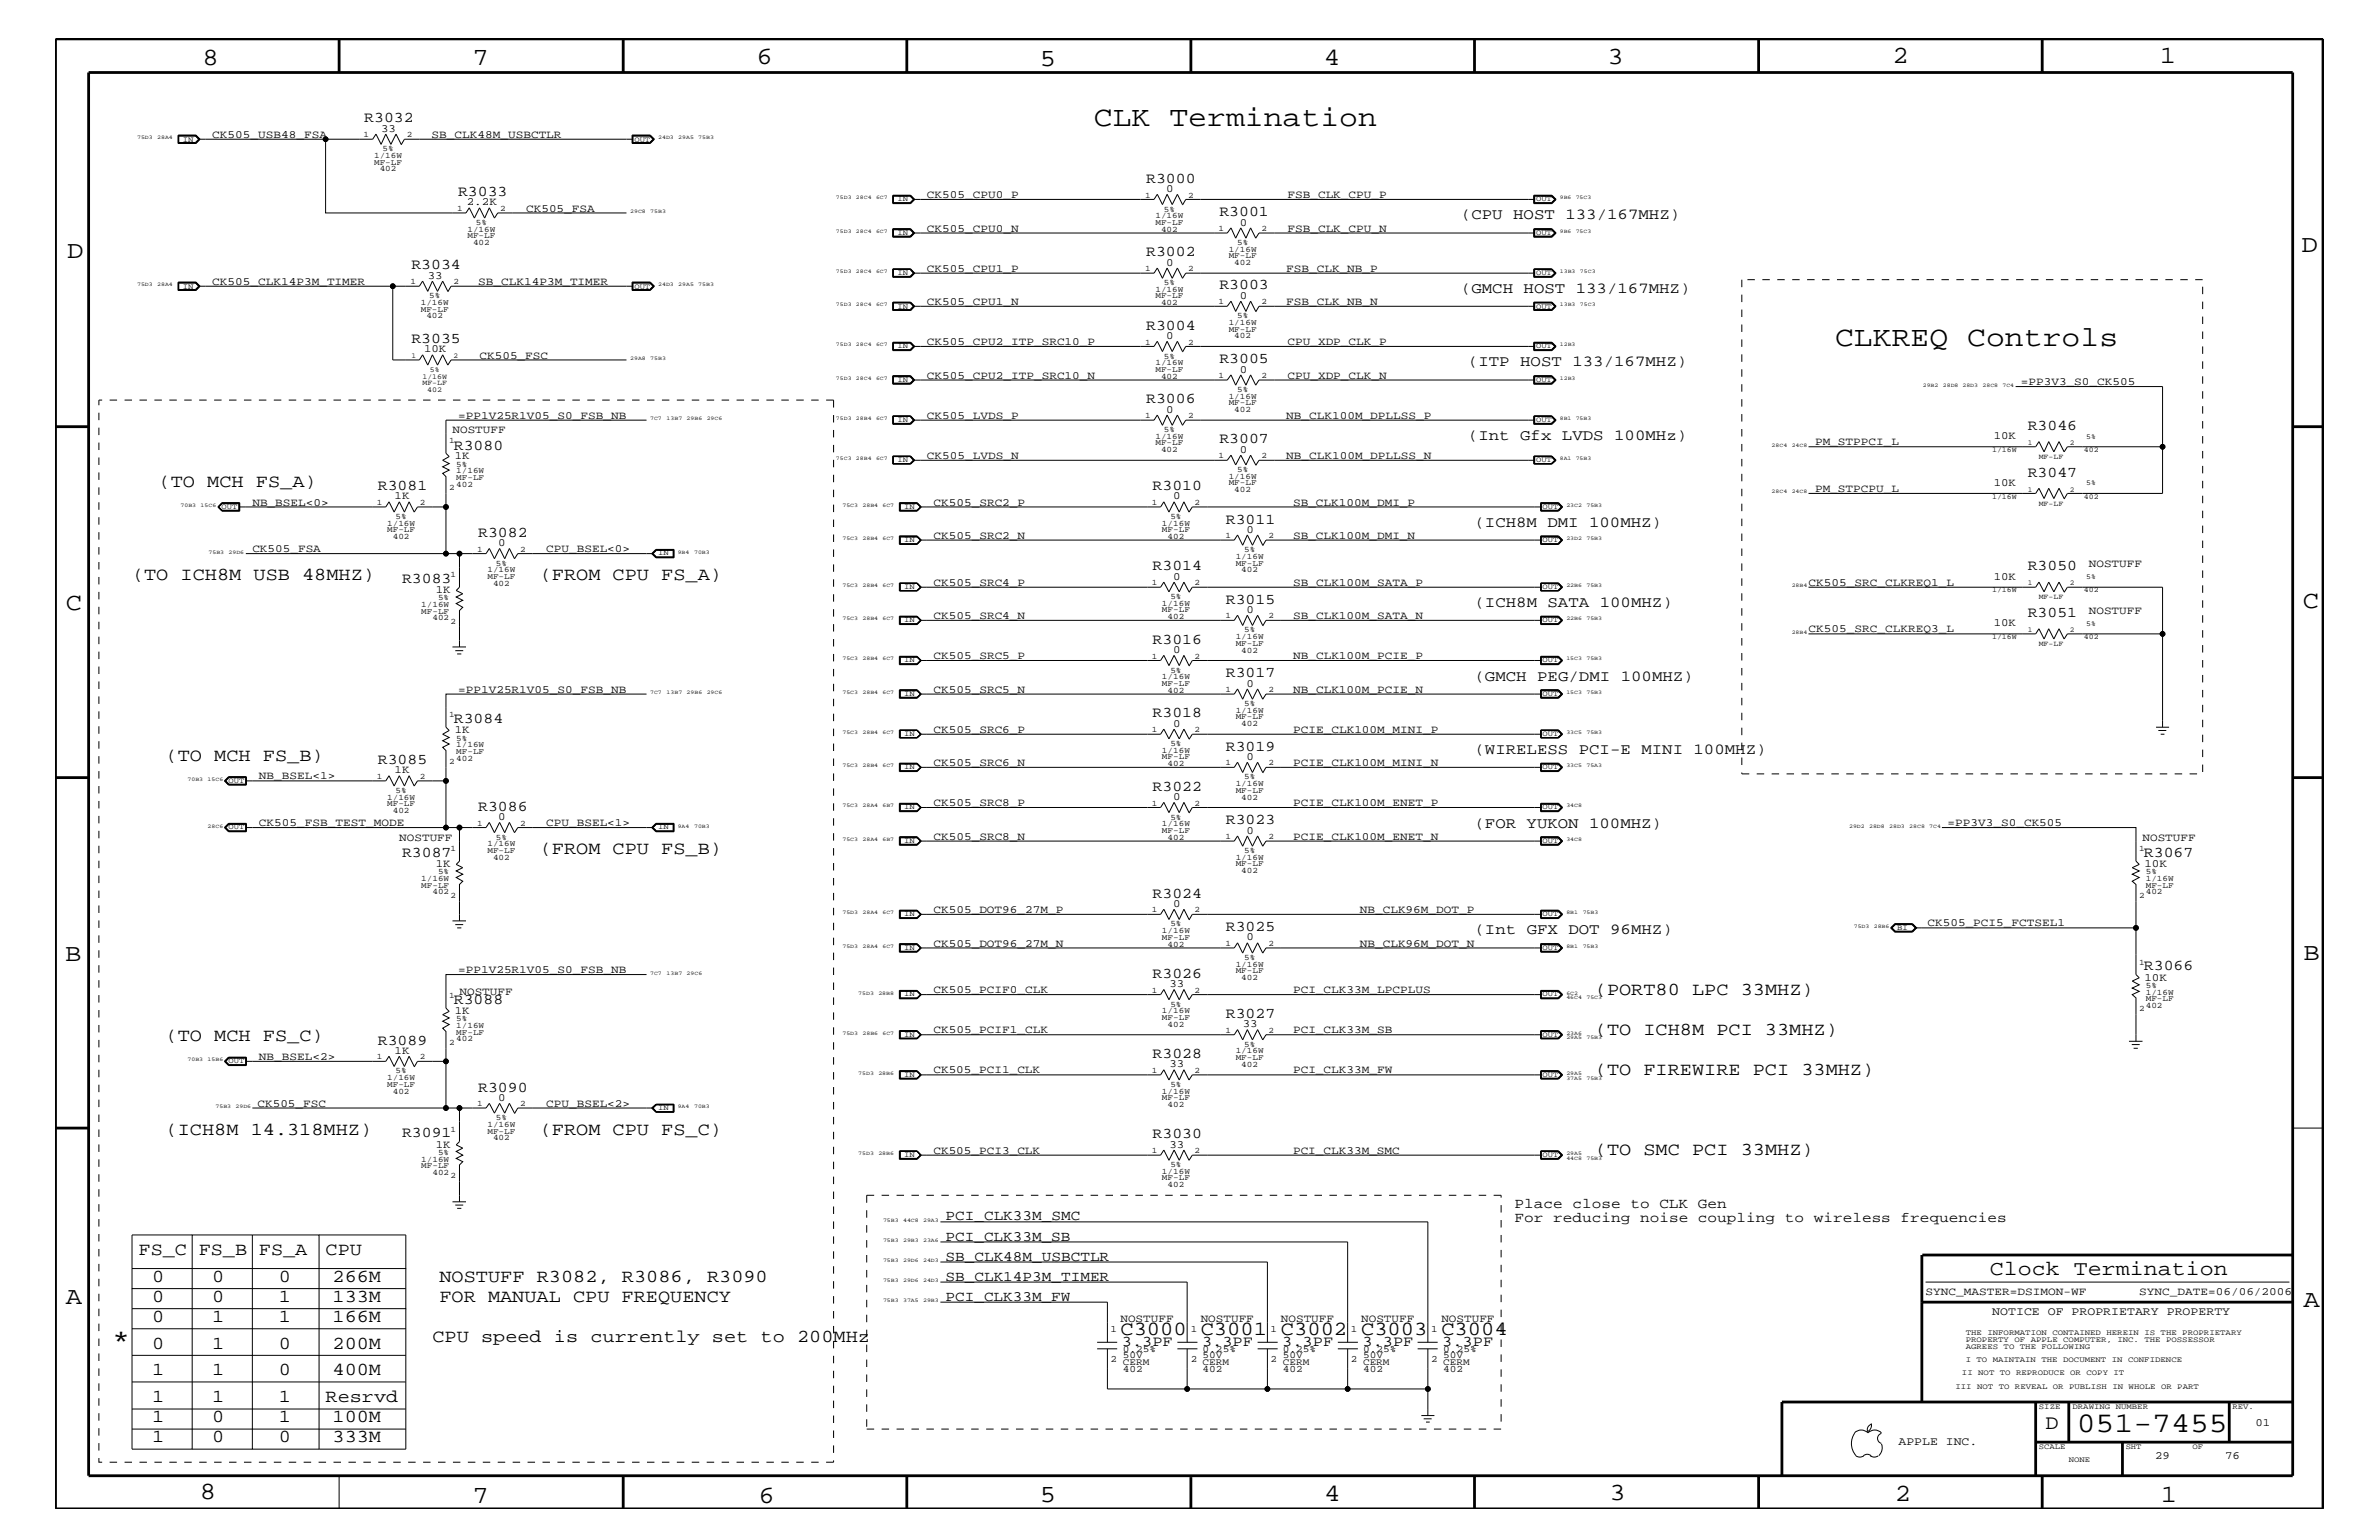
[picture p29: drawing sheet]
<svg xmlns="http://www.w3.org/2000/svg" width="432mm" height="279mm" viewBox="0 0 432 279" stroke-linecap="round" stroke-linejoin="round" font-family="sans-serif">
<defs><g id="words">
<g font-size="5.2">
<text x="198.5" y="22.9">CLK Termination</text>
<text x="333.1" y="62.9">CLKREQ Controls</text>
<text x="20.3" y="244.7">*</text>
<text x="376.9" y="259.9">051-7455</text>
</g>
<g font-size="4.5">
<text x="36.7" y="11.7">8</text>
<text x="85.8" y="11.7">7</text>
<text x="137.3" y="11.5">6</text>
<text x="240.3" y="11.7">4</text>
<text x="291.8" y="11.5">3</text>
<text x="343.5" y="11.5">2</text>
<text x="392" y="11.5">1</text>
<text x="188.7" y="12.1">5</text>
<text x="12.2" y="46.8">D</text>
<text x="417.7" y="45.7">D</text>
<text x="11.9" y="110.6">C</text>
<text x="418" y="110.3">C</text>
<text x="11.9" y="174.3">B</text>
<text x="418.1" y="174.2">B</text>
<text x="11.9" y="236.7">A</text>
<text x="418.1" y="237.1">A</text>
<text x="36.2" y="271.9">8</text>
<text x="85.8" y="272.7">7</text>
<text x="137.7" y="272.7">6</text>
<text x="188.7" y="272.5">5</text>
<text x="240.4" y="272.3">4</text>
<text x="292.1" y="272.2">3</text>
<text x="343.9" y="272.3">2</text>
<text x="392.2" y="272.6">1</text>
</g>
<text font-size="3.8" x="361.2" y="231.3">Clock Termination</text>
<text font-size="3.7" x="371.3" y="259.3">D</text>
<g font-size="3.6">
<text x="203.4" y="242.3">C3000</text>
<text x="217.9" y="242.3">C3001</text>
<text x="232.5" y="242.3">C3002</text>
<text x="247.1" y="242.3">C3003</text>
<text x="261.6" y="242.3">C3004</text>
</g>
<g font-size="3.3">
<text x="28.8" y="88.3">(TO MCH FS_A)</text>
<text x="24" y="105.3">(TO ICH8M USB 48MHZ)</text>
<text x="98" y="105.3">(FROM CPU FS_A)</text>
<text x="30.1" y="138">(TO MCH FS_B)</text>
<text x="98" y="155">(FROM CPU FS_B)</text>
<text x="289.5" y="180.5">(PORT80 LPC 33MHZ)</text>
<text x="30.1" y="188.9">(TO MCH FS_C)</text>
<text x="289.5" y="187.7">(TO ICH8M PCI 33MHZ)</text>
<text x="289.5" y="195">(TO FIREWIRE PCI 33MHZ)</text>
<text x="30.1" y="205.9">(ICH8M 14.318MHZ)</text>
<text x="98" y="205.9">(FROM CPU FS_C)</text>
<text x="289.5" y="209.6">(TO SMC PCI 33MHZ)</text>
<text x="25.1" y="227.7">FS_C</text>
<text x="36.1" y="227.7">FS_B</text>
<text x="47" y="227.7">FS_A</text>
<text x="59.1" y="227.7">CPU</text>
<text x="27.6" y="232.6">0</text>
<text x="38.5" y="232.6">0</text>
<text x="50.6" y="232.6">0</text>
<text x="60.4" y="232.6">266M</text>
<text x="79.8" y="232.6">NOSTUFF R3082, R3086, R3090</text>
<text x="27.6" y="236.2">0</text>
<text x="27.6" y="239.9">0</text>
<text x="38.5" y="236.2">0</text>
<text x="38.5" y="239.9">1</text>
<text x="50.6" y="239.9">1</text>
<text x="50.6" y="236.2">1</text>
<text x="60.4" y="236.2">133M</text>
<text x="60.4" y="239.9">166M</text>
<text x="79.8" y="236.2">FOR MANUAL CPU FREQUENCY</text>
<text x="27.6" y="244.7">0</text>
<text x="38.5" y="244.7">1</text>
<text x="50.6" y="244.7">0</text>
<text x="60.4" y="244.7">200M</text>
<text x="78.5" y="243.5">CPU speed is currently set to 200MHz</text>
<text x="27.6" y="249.5">1</text>
<text x="38.5" y="249.5">1</text>
<text x="50.6" y="249.5">0</text>
<text x="60.4" y="249.5">400M</text>
<text x="27.6" y="254.4">1</text>
<text x="38.5" y="254.4">1</text>
<text x="50.6" y="254.4">1</text>
<text x="59.1" y="254.4">Resrvd</text>
<text x="27.6" y="258">1</text>
<text x="27.6" y="261.6">1</text>
<text x="38.5" y="258">0</text>
<text x="38.5" y="261.6">0</text>
<text x="50.6" y="261.6">0</text>
<text x="50.6" y="258">1</text>
<text x="60.4" y="258">100M</text>
<text x="60.4" y="261.6">333M</text>
</g>
<g font-size="2.8">
<text x="265.2" y="39.8">(CPU HOST 133/167MHZ)</text>
<text x="265.2" y="53.2">(GMCH HOST 133/167MHZ)</text>
<text x="266.4" y="66.5">(ITP HOST 133/167MHZ)</text>
<text x="266.4" y="79.9">(Int Gfx LVDS 100MHz)</text>
<text x="267.6" y="95.6">(ICH8M DMI 100MHZ)</text>
<text x="267.6" y="110.2">(ICH8M SATA 100MHZ)</text>
<text x="267.6" y="123.5">(GMCH PEG/DMI 100MHZ)</text>
<text x="267.6" y="136.8">(WIRELESS PCI-E MINI 100MHZ)</text>
<text x="267.6" y="150.1">(FOR YUKON 100MHZ)</text>
<text x="267.6" y="169.5">(Int GFX DOT 96MHZ)</text>
</g>
<g font-size="2.7">
<text x="66.1" y="22.2">R3032</text>
<text x="83.1" y="35.6">R3033</text>
<text x="208" y="33.1">R3000</text>
<text x="221.3" y="39.2">R3001</text>
<text x="208" y="46.5">R3002</text>
<text x="74.7" y="48.9">R3034</text>
<text x="221.3" y="52.5">R3003</text>
<text x="208" y="59.8">R3004</text>
<text x="74.7" y="62.3">R3035</text>
<text x="221.3" y="65.9">R3005</text>
<text x="208" y="73.2">R3006</text>
<text x="82.4" y="81.6">R3080</text>
<text x="221.3" y="80.5">R3007</text>
<text x="368" y="78">R3046</text>
<text x="68.6" y="88.9">R3081</text>
<text x="209.2" y="88.9">R3010</text>
<text x="368" y="86.5">R3047</text>
<text x="222.5" y="95">R3011</text>
<text x="86.8" y="97.4">R3082</text>
<text x="73" y="105.8">R3083</text>
<text x="209.2" y="103.5">R3014</text>
<text x="368" y="103.5">R3050</text>
<text x="222.5" y="109.5">R3015</text>
<text x="368" y="112">R3051</text>
<text x="209.2" y="116.8">R3016</text>
<text x="222.5" y="122.9">R3017</text>
<text x="82.4" y="131.3">R3084</text>
<text x="209.2" y="130.2">R3018</text>
<text x="222.5" y="136.2">R3019</text>
<text x="68.6" y="138.6">R3085</text>
<text x="209.2" y="143.5">R3022</text>
<text x="86.8" y="147.1">R3086</text>
<text x="222.5" y="149.5">R3023</text>
<text x="73" y="155.5">R3087</text>
<text x="389.1" y="155.5">R3067</text>
<text x="209.2" y="162.8">R3024</text>
<text x="222.5" y="168.9">R3025</text>
<text x="209.2" y="177.4">R3026</text>
<text x="389.1" y="176.1">R3066</text>
<text x="82.4" y="182.1">R3088</text>
<text x="222.5" y="184.7">R3027</text>
<text x="68.6" y="189.5">R3089</text>
<text x="209.2" y="192">R3028</text>
<text x="86.8" y="198.1">R3090</text>
<text x="73" y="206.4">R3091</text>
<text x="209.2" y="206.5">R3030</text>
<text x="203.6" y="244.1">3.3PF</text>
<text x="218.2" y="244.1">3.3PF</text>
<text x="232.7" y="244.1">3.3PF</text>
<text x="247.3" y="244.1">3.3PF</text>
<text x="261.8" y="244.1">3.3PF</text>
</g>
<g font-size="2.6">
<text x="171.6" y="221.4">PCI_CLK33M_SMC</text>
<text x="274.9" y="219.2">Place close to CLK Gen</text>
<text x="274.9" y="221.7">For reducing noise coupling to wireless frequencies</text>
<text x="171.6" y="225.1">PCI_CLK33M_SB</text>
<text x="171.6" y="232.4">SB_CLK14P3M_TIMER</text>
<text x="171.6" y="228.7">SB_CLK48M_USBCTLR</text>
<text x="171.6" y="236">PCI_CLK33M_FW</text>
</g>
<g font-size="2.1">
<text x="361.6" y="238.6">NOTICE OF PROPRIETARY PROPERTY</text>
<text x="344.6" y="262.2">APPLE INC.</text>
</g>
<g font-size="2">
<text x="69.2" y="24">33</text>
<text x="38.5" y="25">CK505_USB48_FSA</text>
<text x="78.3" y="25">SB_CLK48M_USBCTLR</text>
<text x="168.2" y="35.9">CK505_CPU0_P</text>
<text x="211.7" y="34.8">0</text>
<text x="233.7" y="35.9">FSB_CLK_CPU_P</text>
<text x="84.7" y="37.3">2.2K</text>
<text x="95.5" y="38.4">CK505_FSA</text>
<text x="225" y="40.9">0</text>
<text x="168.2" y="42">CK505_CPU0_N</text>
<text x="233.7" y="42">FSB_CLK_CPU_N</text>
<text x="38.5" y="51.7">CK505_CLK14P3M_TIMER</text>
<text x="77.6" y="50.7">33</text>
<text x="86.8" y="51.7">SB_CLK14P3M_TIMER</text>
<text x="168.2" y="49.3">CK505_CPU1_P</text>
<text x="211.7" y="48.2">0</text>
<text x="233.4" y="49.3">FSB_CLK_NB_P</text>
<text x="168.2" y="55.3">CK505_CPU1_N</text>
<text x="225" y="54.2">0</text>
<text x="233.4" y="55.3">FSB_CLK_NB_N</text>
<text x="77" y="64">10K</text>
<text x="87" y="65.1">CK505_FSC</text>
<text x="168.2" y="62.6">CK505_CPU2_ITP_SRC10_P</text>
<text x="211.7" y="61.5">0</text>
<text x="233.7" y="62.6">CPU_XDP_CLK_P</text>
<text x="168.2" y="68.7">CK505_CPU2_ITP_SRC10_N</text>
<text x="225" y="67.6">0</text>
<text x="233.7" y="68.7">CPU_XDP_CLK_N</text>
<text x="366.8" y="69.9">=PP3V3_S0_CK505</text>
<text x="83.1" y="76">=PP1V25R1V05_S0_FSB_NB</text>
<text x="168.2" y="76">CK505_LVDS_P</text>
<text x="211.7" y="74.9">0</text>
<text x="233.4" y="76">NB_CLK100M_DPLLSS_P</text>
<text x="82.1" y="78.6">NOSTUFF</text>
<text x="82.5" y="83.3">1K</text>
<text x="168.2" y="83.3">CK505_LVDS_N</text>
<text x="225" y="82.2">0</text>
<text x="233.4" y="83.3">NB_CLK100M_DPLLSS_N</text>
<text x="329.4" y="80.8">PM_STPPCI_L</text>
<text x="361.9" y="79.7">10K</text>
<text x="329.4" y="89.3">PM_STPCPU_L</text>
<text x="361.9" y="88.2">10K</text>
<text x="45.8" y="91.7">NB_BSEL&lt;0&gt;</text>
<text x="71.6" y="90.6">1K</text>
<text x="169.4" y="91.7">CK505_SRC2_P</text>
<text x="212.9" y="90.6">0</text>
<text x="234.7" y="91.7">SB_CLK100M_DMI_P</text>
<text x="45.8" y="100.2">CK505_FSA</text>
<text x="90.4" y="99.1">0</text>
<text x="99.1" y="100.2">CPU_BSEL&lt;0&gt;</text>
<text x="169.4" y="97.7">CK505_SRC2_N</text>
<text x="226.2" y="96.7">0</text>
<text x="234.7" y="97.7">SB_CLK100M_DMI_N</text>
<text x="79.1" y="107.6">1K</text>
<text x="169.4" y="106.3">CK505_SRC4_P</text>
<text x="212.9" y="105.2">0</text>
<text x="234.7" y="106.3">SB_CLK100M_SATA_P</text>
<text x="328.3" y="106.3">CK505_SRC_CLKREQ1_L</text>
<text x="361.9" y="105.2">10K</text>
<text x="379.1" y="102.9">NOSTUFF</text>
<text x="169.4" y="112.3">CK505_SRC4_N</text>
<text x="226.2" y="111.2">0</text>
<text x="234.7" y="112.3">SB_CLK100M_SATA_N</text>
<text x="361.9" y="113.7">10K</text>
<text x="379.1" y="111.4">NOSTUFF</text>
<text x="169.4" y="119.6">CK505_SRC5_P</text>
<text x="212.9" y="118.5">0</text>
<text x="234.7" y="119.6">NB_CLK100M_PCIE_P</text>
<text x="328.3" y="114.8">CK505_SRC_CLKREQ3_L</text>
<text x="83.1" y="125.7">=PP1V25R1V05_S0_FSB_NB</text>
<text x="169.4" y="125.7">CK505_SRC5_N</text>
<text x="226.2" y="124.6">0</text>
<text x="234.7" y="125.7">NB_CLK100M_PCIE_N</text>
<text x="212.9" y="131.9">0</text>
<text x="82.5" y="133">1K</text>
<text x="169.4" y="133">CK505_SRC6_P</text>
<text x="226.2" y="137.9">0</text>
<text x="234.7" y="133">PCIE_CLK100M_MINI_P</text>
<text x="47" y="141.4">NB_BSEL&lt;1&gt;</text>
<text x="71.6" y="140.3">1K</text>
<text x="169.4" y="139">CK505_SRC6_N</text>
<text x="234.7" y="139">PCIE_CLK100M_MINI_N</text>
<text x="47" y="149.9">CK505_FSB_TEST_MODE</text>
<text x="90.4" y="148.8">0</text>
<text x="99.1" y="149.9">CPU_BSEL&lt;1&gt;</text>
<text x="169.4" y="146.2">CK505_SRC8_P</text>
<text x="212.9" y="145.1">0</text>
<text x="234.7" y="146.2">PCIE_CLK100M_ENET_P</text>
<text x="353.5" y="149.9">=PP3V3_S0_CK505</text>
<text x="72.5" y="152.6">NOSTUFF</text>
<text x="169.4" y="152.3">CK505_SRC8_N</text>
<text x="226.2" y="151.2">0</text>
<text x="234.7" y="152.3">PCIE_CLK100M_ENET_N</text>
<text x="388.9" y="152.6">NOSTUFF</text>
<text x="79.1" y="157.3">1K</text>
<text x="389.2" y="157.3">10K</text>
<text x="169.4" y="165.6">CK505_DOT96_27M_P</text>
<text x="212.9" y="164.5">0</text>
<text x="246.8" y="165.6">NB_CLK96M_DOT_P</text>
<text x="169.4" y="171.7">CK505_DOT96_27M_N</text>
<text x="226.2" y="170.6">0</text>
<text x="246.8" y="171.7">NB_CLK96M_DOT_N</text>
<text x="349.8" y="168.1">CK505_PCI5_FCTSEL1</text>
<text x="83.1" y="176.6">=PP1V25R1V05_S0_FSB_NB</text>
<text x="212.3" y="179.1">33</text>
<text x="389.2" y="177.9">10K</text>
<text x="82.5" y="184">1K</text>
<text x="83.4" y="180.5">NOSTUFF</text>
<text x="169.4" y="180.2">CK505_PCIF0_CLK</text>
<text x="234.7" y="180.2">PCI_CLK33M_LPCPLUS</text>
<text x="71.6" y="191.2">1K</text>
<text x="169.4" y="187.5">CK505_PCIF1_CLK</text>
<text x="225.6" y="186.4">33</text>
<text x="234.7" y="187.5">PCI_CLK33M_SB</text>
<text x="47" y="192.3">NB_BSEL&lt;2&gt;</text>
<text x="169.4" y="194.8">CK505_PCI1_CLK</text>
<text x="212.3" y="193.7">33</text>
<text x="234.7" y="194.8">PCI_CLK33M_FW</text>
<text x="46.7" y="200.9">CK505_FSC</text>
<text x="90.4" y="199.8">0</text>
<text x="99.1" y="200.9">CPU_BSEL&lt;2&gt;</text>
<text x="79.1" y="208.2">1K</text>
<text x="169.4" y="209.3">CK505_PCI3_CLK</text>
<text x="212.3" y="208.2">33</text>
<text x="234.7" y="209.3">PCI_CLK33M_SMC</text>
<text x="203.4" y="239.9">NOSTUFF</text>
<text x="217.9" y="239.9">NOSTUFF</text>
<text x="232.5" y="239.9">NOSTUFF</text>
<text x="247.1" y="239.9">NOSTUFF</text>
<text x="261.6" y="239.9">NOSTUFF</text>
<text x="349.5" y="235">SYNC_MASTER=DSIMON-WF</text>
<text x="388.3" y="235">SYNC_DATE=06/06/2006</text>
<text x="409.4" y="258.7">01</text>
<text x="391.2" y="264.7">29</text>
<text x="403.9" y="264.7">76</text>
</g>
<g font-size="1.8">
<text x="201.6" y="241.7">1</text>
<text x="203.8" y="245.3">0.25%</text>
<text x="216.2" y="241.7">1</text>
<text x="218.3" y="245.3">0.25%</text>
<text x="230.6" y="241.7">1</text>
<text x="232.8" y="245.3">0.25%</text>
<text x="245.2" y="241.7">1</text>
<text x="247.4" y="245.3">0.25%</text>
<text x="259.8" y="241.7">1</text>
<text x="262" y="245.3">0.25%</text>
<text x="201.6" y="247.1">2</text>
<text x="203.8" y="247.6">CERM</text>
<text x="203.8" y="246.4">50V</text>
<text x="203.8" y="248.9">402</text>
<text x="216.2" y="247.1">2</text>
<text x="218.3" y="248.9">402</text>
<text x="218.3" y="246.4">50V</text>
<text x="218.3" y="247.6">CERM</text>
<text x="230.6" y="247.1">2</text>
<text x="232.8" y="248.9">402</text>
<text x="232.8" y="246.4">50V</text>
<text x="232.8" y="247.6">CERM</text>
<text x="245.2" y="247.1">2</text>
<text x="247.4" y="248.9">402</text>
<text x="247.4" y="247.6">CERM</text>
<text x="247.4" y="246.4">50V</text>
<text x="259.8" y="247.1">2</text>
<text x="262" y="246.4">50V</text>
<text x="262" y="248.9">402</text>
<text x="262" y="247.6">CERM</text>
</g>
<g font-size="1.5">
<text x="66" y="24.9">1</text>
<text x="67.9" y="28.6">1/16W</text>
<text x="67.9" y="29.9">MF-LF</text>
<text x="69.4" y="27.5">5%</text>
<text x="73.8" y="24.9">2</text>
<text x="68.9" y="31.1">402</text>
<text x="207.9" y="35.8">1</text>
<text x="215.6" y="35.8">2</text>
<text x="83" y="38.2">1</text>
<text x="86.4" y="40.8">5%</text>
<text x="90.8" y="38.2">2</text>
<text x="209.7" y="39.6">1/16W</text>
<text x="209.7" y="40.8">MF-LF</text>
<text x="211.2" y="38.4">5%</text>
<text x="221.1" y="41.9">1</text>
<text x="228.9" y="41.9">2</text>
<text x="84.8" y="42">1/16W</text>
<text x="84.8" y="43.2">MF-LF</text>
<text x="85.9" y="44.4">402</text>
<text x="210.7" y="42">402</text>
<text x="223" y="46.8">MF-LF</text>
<text x="223" y="45.7">1/16W</text>
<text x="224.5" y="44.4">5%</text>
<text x="74.5" y="51.6">1</text>
<text x="82.3" y="51.6">2</text>
<text x="207.9" y="49.1">1</text>
<text x="209.7" y="52.9">1/16W</text>
<text x="211.2" y="51.7">5%</text>
<text x="215.6" y="49.1">2</text>
<text x="224" y="48">402</text>
<text x="76.4" y="56.6">MF-LF</text>
<text x="76.4" y="55.3">1/16W</text>
<text x="77.4" y="57.8">402</text>
<text x="77.9" y="54.1">5%</text>
<text x="209.7" y="54.1">MF-LF</text>
<text x="210.7" y="55.3">402</text>
<text x="221.1" y="55.2">1</text>
<text x="223" y="59">1/16W</text>
<text x="224.5" y="57.8">5%</text>
<text x="228.9" y="55.2">2</text>
<text x="207.9" y="62.5">1</text>
<text x="211.2" y="65.1">5%</text>
<text x="215.6" y="62.5">2</text>
<text x="223" y="60.2">MF-LF</text>
<text x="224" y="61.4">402</text>
<text x="209.7" y="66.2">1/16W</text>
<text x="209.7" y="67.5">MF-LF</text>
<text x="210.7" y="68.7">402</text>
<text x="221.1" y="68.5">1</text>
<text x="224.5" y="71.1">5%</text>
<text x="228.9" y="68.5">2</text>
<text x="207.9" y="75.8">1</text>
<text x="215.6" y="75.8">2</text>
<text x="223" y="73.5">MF-LF</text>
<text x="223" y="72.3">1/16W</text>
<text x="224" y="74.7">402</text>
<text x="81.5" y="80.5">1</text>
<text x="209.7" y="80.8">MF-LF</text>
<text x="209.7" y="79.6">1/16W</text>
<text x="210.7" y="82">402</text>
<text x="211.2" y="78.3">5%</text>
<text x="221.1" y="83.1">1</text>
<text x="228.9" y="83.1">2</text>
<text x="81.5" y="88.9">2</text>
<text x="82.8" y="88.3">402</text>
<text x="82.8" y="85.9">1/16W</text>
<text x="82.8" y="87.1">MF-LF</text>
<text x="82.8" y="84.7">5%</text>
<text x="223" y="88.1">MF-LF</text>
<text x="223" y="86.9">1/16W</text>
<text x="224" y="89.3">402</text>
<text x="224.5" y="85.6">5%</text>
<text x="68.4" y="91.6">1</text>
<text x="70.3" y="95.4">1/16W</text>
<text x="71.8" y="94.2">5%</text>
<text x="76.2" y="91.6">2</text>
<text x="209" y="91.6">1</text>
<text x="210.9" y="95.4">1/16W</text>
<text x="212.4" y="94.2">5%</text>
<text x="216.8" y="91.6">2</text>
<text x="70.3" y="96.5">MF-LF</text>
<text x="71.3" y="97.7">402</text>
<text x="86.6" y="100.1">1</text>
<text x="94.4" y="100.1">2</text>
<text x="210.9" y="96.5">MF-LF</text>
<text x="211.9" y="97.7">402</text>
<text x="222.4" y="97.6">1</text>
<text x="224.3" y="101.4">1/16W</text>
<text x="225.8" y="100.2">5%</text>
<text x="230.2" y="97.6">2</text>
<text x="81.8" y="104.7">1</text>
<text x="88.5" y="103.8">1/16W</text>
<text x="88.5" y="105">MF-LF</text>
<text x="89.5" y="106.3">402</text>
<text x="90" y="102.6">5%</text>
<text x="209" y="106.1">1</text>
<text x="216.8" y="106.1">2</text>
<text x="224.3" y="102.6">MF-LF</text>
<text x="225.3" y="103.8">402</text>
<text x="76.5" y="111.4">MF-LF</text>
<text x="76.5" y="110.2">1/16W</text>
<text x="78.5" y="112.6">402</text>
<text x="79.5" y="108.9">5%</text>
<text x="81.8" y="113.1">2</text>
<text x="210.9" y="111.1">MF-LF</text>
<text x="210.9" y="109.9">1/16W</text>
<text x="211.9" y="112.3">402</text>
<text x="212.4" y="108.7">5%</text>
<text x="222.4" y="112.2">1</text>
<text x="230.2" y="112.2">2</text>
<text x="209" y="119.5">1</text>
<text x="216.8" y="119.5">2</text>
<text x="224.3" y="117.2">MF-LF</text>
<text x="224.3" y="115.9">1/16W</text>
<text x="225.3" y="118.4">402</text>
<text x="225.8" y="114.8">5%</text>
<text x="210.9" y="123.2">1/16W</text>
<text x="210.9" y="124.4">MF-LF</text>
<text x="211.9" y="125.7">402</text>
<text x="212.4" y="122">5%</text>
<text x="222.4" y="125.5">1</text>
<text x="230.2" y="125.5">2</text>
<text x="81.5" y="130.2">1</text>
<text x="224.3" y="130.5">MF-LF</text>
<text x="224.3" y="129.3">1/16W</text>
<text x="225.3" y="131.7">402</text>
<text x="225.8" y="128">5%</text>
<text x="82.8" y="135.6">1/16W</text>
<text x="82.8" y="136.8">MF-LF</text>
<text x="82.8" y="134.4">5%</text>
<text x="209" y="132.8">1</text>
<text x="210.9" y="136.6">1/16W</text>
<text x="210.9" y="137.8">MF-LF</text>
<text x="212.4" y="135.3">5%</text>
<text x="216.8" y="132.8">2</text>
<text x="68.4" y="141.3">1</text>
<text x="71.8" y="143.9">5%</text>
<text x="76.2" y="141.3">2</text>
<text x="81.5" y="138.6">2</text>
<text x="82.8" y="138">402</text>
<text x="211.9" y="139">402</text>
<text x="222.4" y="138.9">1</text>
<text x="224.3" y="143.9">MF-LF</text>
<text x="224.3" y="142.6">1/16W</text>
<text x="225.8" y="141.4">5%</text>
<text x="230.2" y="138.9">2</text>
<text x="70.3" y="145.1">1/16W</text>
<text x="70.3" y="146.2">MF-LF</text>
<text x="71.3" y="147.5">402</text>
<text x="86.6" y="149.8">1</text>
<text x="94.4" y="149.8">2</text>
<text x="209" y="146.2">1</text>
<text x="210.9" y="149.9">1/16W</text>
<text x="212.4" y="148.7">5%</text>
<text x="216.8" y="146.2">2</text>
<text x="225.3" y="145.1">402</text>
<text x="81.8" y="154.4">1</text>
<text x="88.5" y="153.5">1/16W</text>
<text x="88.5" y="154.7">MF-LF</text>
<text x="89.5" y="156">402</text>
<text x="90" y="152.3">5%</text>
<text x="210.9" y="151.1">MF-LF</text>
<text x="211.9" y="152.3">402</text>
<text x="222.4" y="152.2">1</text>
<text x="224.3" y="156">1/16W</text>
<text x="225.8" y="154.7">5%</text>
<text x="230.2" y="152.2">2</text>
<text x="388.3" y="154.4">1</text>
<text x="76.5" y="161.1">MF-LF</text>
<text x="76.5" y="159.9">1/16W</text>
<text x="79.5" y="158.6">5%</text>
<text x="224.3" y="157.2">MF-LF</text>
<text x="225.3" y="158.4">402</text>
<text x="389.5" y="158.6">5%</text>
<text x="389.5" y="159.9">1/16W</text>
<text x="389.5" y="161.1">MF-LF</text>
<text x="78.5" y="162.2">402</text>
<text x="81.8" y="162.8">2</text>
<text x="209" y="165.6">1</text>
<text x="216.8" y="165.6">2</text>
<text x="388.3" y="162.8">2</text>
<text x="389.5" y="162.2">402</text>
<text x="210.9" y="170.5">MF-LF</text>
<text x="210.9" y="169.3">1/16W</text>
<text x="211.9" y="171.7">402</text>
<text x="212.4" y="168.1">5%</text>
<text x="222.4" y="171.6">1</text>
<text x="230.2" y="171.6">2</text>
<text x="224.3" y="175.4">1/16W</text>
<text x="224.3" y="176.6">MF-LF</text>
<text x="225.3" y="177.7">402</text>
<text x="225.8" y="174.2">5%</text>
<text x="388.3" y="175">1</text>
<text x="389.5" y="179.3">5%</text>
<text x="81.5" y="181">1</text>
<text x="82.8" y="185.3">5%</text>
<text x="209" y="180.1">1</text>
<text x="210.9" y="185">MF-LF</text>
<text x="210.9" y="183.8">1/16W</text>
<text x="212.4" y="182.7">5%</text>
<text x="216.8" y="180.1">2</text>
<text x="388.3" y="183.5">2</text>
<text x="389.5" y="181.6">MF-LF</text>
<text x="389.5" y="180.5">1/16W</text>
<text x="389.5" y="182.9">402</text>
<text x="81.5" y="189.5">2</text>
<text x="82.8" y="187.7">MF-LF</text>
<text x="82.8" y="186.5">1/16W</text>
<text x="82.8" y="188.9">402</text>
<text x="211.9" y="186.3">402</text>
<text x="222.4" y="187.4">1</text>
<text x="224.3" y="191.1">1/16W</text>
<text x="225.8" y="189.9">5%</text>
<text x="230.2" y="187.4">2</text>
<text x="68.4" y="192.2">1</text>
<text x="70.3" y="195.9">1/16W</text>
<text x="70.3" y="197.2">MF-LF</text>
<text x="71.8" y="194.8">5%</text>
<text x="76.2" y="192.2">2</text>
<text x="209" y="194.7">1</text>
<text x="212.4" y="197.2">5%</text>
<text x="216.8" y="194.7">2</text>
<text x="224.3" y="192.3">MF-LF</text>
<text x="225.3" y="193.6">402</text>
<text x="71.3" y="198.4">402</text>
<text x="86.6" y="200.7">1</text>
<text x="90" y="203.2">5%</text>
<text x="94.4" y="200.7">2</text>
<text x="210.9" y="199.6">MF-LF</text>
<text x="210.9" y="198.4">1/16W</text>
<text x="211.9" y="200.9">402</text>
<text x="79.5" y="209.6">5%</text>
<text x="81.8" y="205.3">1</text>
<text x="88.5" y="205.7">MF-LF</text>
<text x="88.5" y="204.4">1/16W</text>
<text x="89.5" y="206.9">402</text>
<text x="209" y="209.2">1</text>
<text x="216.8" y="209.2">2</text>
<text x="76.5" y="211.9">MF-LF</text>
<text x="76.5" y="210.8">1/16W</text>
<text x="78.5" y="213.2">402</text>
<text x="81.8" y="213.8">2</text>
<text x="210.9" y="213">1/16W</text>
<text x="210.9" y="214.2">MF-LF</text>
<text x="211.9" y="215.3">402</text>
<text x="212.4" y="211.7">5%</text>
</g>
<g font-size="1.4">
<text x="33.2" y="25.7">IN</text>
<text x="115.1" y="25.7">OUT</text>
<text x="162.9" y="36.5">IN</text>
<text x="278.8" y="36.5">OUT</text>
<text x="162.9" y="42.6">IN</text>
<text x="278.8" y="42.6">OUT</text>
<text x="33.2" y="52.4">IN</text>
<text x="115.1" y="52.4">OUT</text>
<text x="162.9" y="49.9">IN</text>
<text x="278.8" y="49.9">OUT</text>
<text x="162.9" y="56">IN</text>
<text x="278.8" y="56">OUT</text>
<text x="74.7" y="64.9">1</text>
<text x="82.3" y="64.9">2</text>
<text x="162.9" y="63.2">IN</text>
<text x="278.8" y="63.2">OUT</text>
<text x="76.7" y="68.7">1/16W</text>
<text x="76.7" y="69.9">MF-LF</text>
<text x="77.6" y="71.1">402</text>
<text x="78" y="67.5">5%</text>
<text x="162.9" y="69.3">IN</text>
<text x="278.8" y="69.3">OUT</text>
<text x="162.9" y="76.6">IN</text>
<text x="278.8" y="76.6">OUT</text>
<text x="162.9" y="83.8">IN</text>
<text x="278.8" y="83.8">OUT</text>
<text x="361.6" y="82">1/16W</text>
<text x="368" y="80.7">1</text>
<text x="370" y="83.3">MF-LF</text>
<text x="375.7" y="80.7">2</text>
<text x="378.2" y="82">402</text>
<text x="378.7" y="79.6">5%</text>
<text x="368" y="89.2">1</text>
<text x="375.7" y="89.2">2</text>
<text x="378.7" y="88.1">5%</text>
<text x="40.2" y="92.3">OUT</text>
<text x="164.1" y="92.3">IN</text>
<text x="280" y="92.3">OUT</text>
<text x="361.6" y="90.5">1/16W</text>
<text x="370" y="91.7">MF-LF</text>
<text x="378.2" y="90.5">402</text>
<text x="119.5" y="100.8">IN</text>
<text x="164.1" y="98.4">IN</text>
<text x="280" y="98.4">OUT</text>
<text x="164.1" y="106.9">IN</text>
<text x="280" y="106.9">OUT</text>
<text x="361.6" y="107.5">1/16W</text>
<text x="368" y="106.1">1</text>
<text x="375.7" y="106.1">2</text>
<text x="378.2" y="107.5">402</text>
<text x="378.7" y="105">5%</text>
<text x="164.1" y="112.9">IN</text>
<text x="280" y="112.9">OUT</text>
<text x="370" y="108.7">MF-LF</text>
<text x="378.7" y="113.6">5%</text>
<text x="361.6" y="115.9">1/16W</text>
<text x="368" y="114.7">1</text>
<text x="370" y="117.2">MF-LF</text>
<text x="375.7" y="114.7">2</text>
<text x="378.2" y="115.9">402</text>
<text x="164.1" y="120.2">IN</text>
<text x="280" y="120.2">OUT</text>
<text x="164.1" y="126.3">IN</text>
<text x="280" y="126.3">OUT</text>
<text x="164.1" y="133.5">IN</text>
<text x="280" y="133.5">OUT</text>
<text x="41.5" y="142">OUT</text>
<text x="164.1" y="139.6">IN</text>
<text x="280" y="139.6">OUT</text>
<text x="164.1" y="146.8">IN</text>
<text x="280" y="146.8">OUT</text>
<text x="41.5" y="150.5">OUT</text>
<text x="119.5" y="150.5">IN</text>
<text x="164.1" y="152.9">IN</text>
<text x="280" y="152.9">OUT</text>
<text x="164.1" y="166.2">IN</text>
<text x="280" y="166.2">OUT</text>
<text x="164.1" y="172.3">IN</text>
<text x="280" y="172.3">OUT</text>
<text x="344.3" y="168.7">BI</text>
<text x="164.1" y="180.8">IN</text>
<text x="280" y="180.8">OUT</text>
<text x="164.1" y="188.1">IN</text>
<text x="280" y="188.1">OUT</text>
<text x="41.5" y="192.9">OUT</text>
<text x="164.1" y="195.4">IN</text>
<text x="280" y="195.4">OUT</text>
<text x="119.5" y="201.5">IN</text>
<text x="164.1" y="209.9">IN</text>
<text x="280" y="209.9">OUT</text>
<text x="356.8" y="242.3">THE INFORMATION CONTAINED HEREIN IS THE PROPRIETARY</text>
<text x="356.8" y="243.5">PROPERTY OF APPLE COMPUTER, INC. THE POSSESSOR</text>
<text x="356.8" y="244.7">AGREES TO THE FOLLOWING</text>
<text x="354.9" y="252">III NOT TO REVEAL OR PUBLISH IN WHOLE OR PART</text>
<text x="356.1" y="249.5">II NOT TO REPRODUCE OR COPY IT</text>
<text x="356.8" y="247.1">I TO MAINTAIN THE DOCUMENT IN CONFIDENCE</text>
<text x="370.1" y="255.6">SIZE</text>
<text x="376.2" y="255.6">DRAWING NUMBER</text>
<text x="405.2" y="255.6">REV.</text>
<text x="370.1" y="262.9">SCALE</text>
<text x="385.8" y="262.9">SHT</text>
<text x="397.9" y="262.9">OF</text>
<text x="375.5" y="265.3">NONE</text>
</g>
<g font-size="1">
<text x="24.9" y="25.3">75D3</text>
<text x="28.5" y="25.3">28A4</text>
<text x="119.5" y="25.3">24D3</text>
<text x="123.1" y="25.3">29A5</text>
<text x="126.7" y="25.3">75B3</text>
<text x="114.4" y="38.6">29C8</text>
<text x="118" y="38.6">75B3</text>
<text x="151.7" y="36.2">75D3</text>
<text x="155.4" y="36.2">28C4</text>
<text x="159" y="36.2">6C7</text>
<text x="283.1" y="36.2">9B6</text>
<text x="286" y="36.2">75C3</text>
<text x="151.7" y="42.3">75D3</text>
<text x="155.4" y="42.3">28C4</text>
<text x="159" y="42.3">6C7</text>
<text x="283.1" y="42.3">9B6</text>
<text x="286" y="42.3">75C3</text>
<text x="24.9" y="51.9">75D3</text>
<text x="28.5" y="51.9">28A4</text>
<text x="119.5" y="51.9">24D3</text>
<text x="123.1" y="51.9">29A5</text>
<text x="126.7" y="51.9">75B3</text>
<text x="151.7" y="49.6">75D3</text>
<text x="155.4" y="49.6">28C4</text>
<text x="159" y="49.6">6C7</text>
<text x="283.1" y="49.6">13B3</text>
<text x="286.8" y="49.6">75C3</text>
<text x="151.7" y="55.6">75D3</text>
<text x="155.4" y="55.6">28C4</text>
<text x="159" y="55.6">6C7</text>
<text x="283.1" y="55.6">13B3</text>
<text x="286.8" y="55.6">75C3</text>
<text x="114.4" y="65.3">29A8</text>
<text x="118" y="65.3">75B3</text>
<text x="151.7" y="62.9">75D3</text>
<text x="155.4" y="62.9">28C4</text>
<text x="159" y="62.9">6C7</text>
<text x="283.1" y="62.9">12B3</text>
<text x="151.7" y="68.9">75D3</text>
<text x="155.4" y="68.9">28C4</text>
<text x="159" y="68.9">6C7</text>
<text x="283.1" y="68.9">12B3</text>
<text x="349" y="70.1">29B2</text>
<text x="352.6" y="70.1">28D8 28D3</text>
<text x="359.8" y="70.1">28C8</text>
<text x="363.5" y="70.1">7C4</text>
<text x="118" y="76.2">7C7</text>
<text x="121" y="76.2">13B7</text>
<text x="124.6" y="76.2">29B6</text>
<text x="128.3" y="76.2">29C6</text>
<text x="151.7" y="76.2">75D3</text>
<text x="155.4" y="76.2">28B4</text>
<text x="159" y="76.2">6C7</text>
<text x="283.1" y="76.2">8B1</text>
<text x="286" y="76.2">75B3</text>
<text x="151.7" y="83.5">75C3</text>
<text x="155.4" y="83.5">28B4</text>
<text x="159" y="83.5">6C7</text>
<text x="283.1" y="83.5">8A1</text>
<text x="286" y="83.5">75B3</text>
<text x="321.6" y="81.1">28C4</text>
<text x="325.2" y="81.1">24C8</text>
<text x="321.6" y="89.5">28C4</text>
<text x="325.2" y="89.5">24C8</text>
<text x="32.8" y="92">70B3</text>
<text x="36.4" y="92">15C6</text>
<text x="152.9" y="92">75C3</text>
<text x="156.5" y="92">28B4</text>
<text x="160.2" y="92">6C7</text>
<text x="284.3" y="92">23C2</text>
<text x="288" y="92">75B3</text>
<text x="37.8" y="100.4">75B3</text>
<text x="41.5" y="100.4">29D6</text>
<text x="123" y="100.4">9B4</text>
<text x="126" y="100.4">70B3</text>
<text x="152.9" y="98">75C3</text>
<text x="156.5" y="98">28B4</text>
<text x="160.2" y="98">6C7</text>
<text x="284.3" y="98">23D2</text>
<text x="288" y="98">75B3</text>
<text x="152.9" y="106.5">75C3</text>
<text x="156.5" y="106.5">28B4</text>
<text x="160.2" y="106.5">6C7</text>
<text x="284.3" y="106.5">22B6</text>
<text x="288" y="106.5">75B3</text>
<text x="325.2" y="106.5">28B4</text>
<text x="152.9" y="112.6">75C3</text>
<text x="156.5" y="112.6">28B4</text>
<text x="160.2" y="112.6">6C7</text>
<text x="284.3" y="112.6">22B6</text>
<text x="288" y="112.6">75B3</text>
<text x="152.9" y="119.8">75C3</text>
<text x="156.5" y="119.8">28B4</text>
<text x="160.2" y="119.8">6C7</text>
<text x="284.3" y="119.8">15C3</text>
<text x="288" y="119.8">75B3</text>
<text x="325.2" y="115">28B4</text>
<text x="118" y="125.9">7C7</text>
<text x="121" y="125.9">13B7</text>
<text x="124.6" y="125.9">29B6</text>
<text x="128.3" y="125.9">29C6</text>
<text x="152.9" y="125.9">75C3</text>
<text x="156.5" y="125.9">28B4</text>
<text x="160.2" y="125.9">6C7</text>
<text x="284.3" y="125.9">15C3</text>
<text x="288" y="125.9">75B3</text>
<text x="152.9" y="133.2">75C3</text>
<text x="156.5" y="133.2">28B4</text>
<text x="160.2" y="133.2">6C7</text>
<text x="284.3" y="133.2">33C5</text>
<text x="288" y="133.2">75B3</text>
<text x="34" y="141.7">70B3</text>
<text x="37.7" y="141.7">15C6</text>
<text x="152.9" y="139.2">75C3</text>
<text x="156.5" y="139.2">28B4</text>
<text x="160.2" y="139.2">6C7</text>
<text x="284.3" y="139.2">33C5</text>
<text x="288" y="139.2">75A3</text>
<text x="152.9" y="146.5">75C3</text>
<text x="156.5" y="146.5">28A4</text>
<text x="160.2" y="146.5">6B7</text>
<text x="284.3" y="146.5">34C8</text>
<text x="37.7" y="150.1">28C6</text>
<text x="123" y="150.1">9A4</text>
<text x="126" y="150.1">70B3</text>
<text x="152.9" y="152.6">75C3</text>
<text x="156.5" y="152.6">28A4</text>
<text x="160.2" y="152.6">6B7</text>
<text x="284.3" y="152.6">34C8</text>
<text x="335.6" y="150.1">29D2</text>
<text x="339.3" y="150.1">28D8</text>
<text x="342.9" y="150.1">28D3</text>
<text x="346.5" y="150.1">28C8</text>
<text x="350.2" y="150.1">7C4</text>
<text x="152.9" y="165.9">75D3</text>
<text x="156.5" y="165.9">28A4</text>
<text x="160.2" y="165.9">6C7</text>
<text x="284.3" y="165.9">8B1</text>
<text x="287.3" y="165.9">75B3</text>
<text x="152.9" y="172">75D3</text>
<text x="156.5" y="172">28A4</text>
<text x="160.2" y="172">6C7</text>
<text x="284.3" y="172">8B1</text>
<text x="287.3" y="172">75B3</text>
<text x="336.5" y="168.3">75D3</text>
<text x="340.1" y="168.3">28B6</text>
<text x="118" y="176.8">7C7</text>
<text x="121" y="176.8">13B7</text>
<text x="124.6" y="176.8">29C6</text>
<text x="155.8" y="180.5">75D3</text>
<text x="159.4" y="180.5">28B8</text>
<text x="284.3" y="180.5">6C2</text>
<text x="284.3" y="181.3">46C4</text>
<text x="288" y="181.3">75C3</text>
<text x="152.9" y="187.7">75D3</text>
<text x="156.5" y="187.7">28B6</text>
<text x="160.2" y="187.7">6C7</text>
<text x="284.3" y="187.7">23A6</text>
<text x="284.3" y="188.6">29A5</text>
<text x="288" y="188.6">75B3</text>
<text x="34" y="192.6">70B3</text>
<text x="37.7" y="192.6">15B6</text>
<text x="155.8" y="195">75D3</text>
<text x="159.4" y="195">28B6</text>
<text x="284.3" y="195">29A5</text>
<text x="284.3" y="195.9">37A5</text>
<text x="288" y="195.9">75B3</text>
<text x="39.1" y="201">75B3</text>
<text x="42.8" y="201">29D6</text>
<text x="123" y="201">9A4</text>
<text x="126" y="201">70B3</text>
<text x="155.8" y="209.6">75D3</text>
<text x="159.4" y="209.6">28B6</text>
<text x="284.3" y="209.6">29A5</text>
<text x="284.3" y="210.4">44C8</text>
<text x="288" y="210.4">75B3</text>
<text x="160.3" y="221.7">75B3</text>
<text x="163.9" y="221.7">44C8</text>
<text x="167.6" y="221.7">29A3</text>
<text x="160.3" y="225.3">75B3</text>
<text x="163.9" y="225.3">29B3</text>
<text x="167.6" y="225.3">23A6</text>
<text x="160.3" y="232.6">75B3</text>
<text x="160.3" y="229">75B3</text>
<text x="163.9" y="232.6">29D6</text>
<text x="163.9" y="229">29D6</text>
<text x="167.6" y="232.6">24D3</text>
<text x="167.6" y="229">24D3</text>
<text x="160.3" y="236.2">75B3</text>
<text x="163.9" y="236.2">37A5</text>
<text x="167.6" y="236.2">29B3</text>
</g>
</g></defs>
<g fill="none" stroke="#000" stroke-width=".18">
<path d="M32.3 24.5h3.3l.7 .8-.7 .7h-3.3zM32.3 24.6h3.3l.6 .7-.6 .7M32.4 24.7h3.1l.7 .6-.7 .6h-3.1zM35.5 24.7l.6 .6M36.1 25.3h23v13.3h25.5l.6-.9 .9 1.9 .9-1.9 1 1.9 .8-1.9 .9 1.9 .6-1h23.4M36.1 25.3l-.6 .6h-3.1M59.1 25.3h8.5l.6-1 1 1.9 .8-1.9 1 1.9 .9-1.9 .9 1.9M114.7 24.5h3.3l.8 .8-.8 .7h-3.3zM114.8 26v-1.4h3.1l.8 .7-.8 .7M114.8 24.7h3.1M114.9 24.7v1.2h3l.6-.6-.6-.6M114.9 25.3h-41.5l-.6 1"/>
<path d="M117.9 24.7l.7 .6-.7 .6h-3.1M162.1 35.4h3.2l.7 .8-.7 .7h-3.2zM162.1 36.9h3.2M162.1 35.5h3.2M162.1 35.5v1.4M162.1 35.6h3.1l.6 .6M165.3 35.5l.6 .7-.6 .7M165.8 36.2l-.6 .6h-3.1M165.8 36.2h43.7l.6-1 .9 1.9 .8-1.9 1 1.9 .9-1.9 .9 1.9M278.4 35.4h3.3l.7 .8-.7 .7h-3.3zM278.6 35.6h3l.6 .6-.6 .6h-3zM278.6 36.2h-63.4l-.6 1"/>
<path d="M281.6 35.5h-3.1v1.4h3.1M281.6 35.5l.8 .7-.8 .7M281.6 35.5l.7 .7-.7 .7M32.3 51.2h3.3l.7 .7-.7 .8h-3.3zM32.3 51.3h3.3l.6 .6-.6 .8M32.4 51.3h3.1l.7 .6-.7 .7h-3.1zM35.5 51.3l.6 .6M36.1 51.9l-.6 .6h-3.1M36.1 51.9h35.2M81.3 52.9l-1-1.9-.9 1.9-.9-1.9-.9 1.9-.9-1.9-.6 .9h-4.8v13.4h4.8l.6-.9 .9 1.8 .9-1.8 .9 1.8 .9-1.8 1 1.8 .6-.9h31.8M114.7 51.2h3.3l.8 .7-.8 .8h-3.3zM114.8 52.7v-1.4h3.1l.8 .6-.8 .8"/>
<path d="M114.8 51.3h3.1M114.9 51.3v1.2h3l.6-.6-.6-.6M114.9 51.9h-33l-.6 1M117.9 51.3l.7 .6-.7 .7h-3.1M162.1 41.5h3.2l.7 .8-.7 .7h-3.2zM162.1 48.8h3.2l.7 .8-.7 .7h-3.2zM162.1 54.8h3.2l.7 .8-.7 .7h-3.2zM162.1 54.9h3.2M162.1 41.6h3.2l.6 .7-.6 .6h-3.2zM162.1 48.9h3.2l.6 .7-.6 .6h-3.2zM162.1 54.9v1.3h3.2l.6-.6-.6-.7M162.1 41.7h3.1l.6 .6"/>
<path d="M162.1 55h3.1l.6 .6M165.2 48.9l.6 .7M165.3 41.5l.6 .8-.6 .7h-3.2M165.3 54.9l.6 .7-.6 .7M165.3 48.8l.6 .8-.6 .6h-3.2M165.8 42.3l-.6 .6M165.8 42.3h57l.6-1 .9 1.9 .9-1.9 .9 1.9 .9-1.9 .9 1.9 .6-.9h50.1M165.8 55.6l-.6 .6h-3.1M165.8 55.6h57l.6-1 .9 1.9 .9-1.9 .9 1.9 .9-1.9 .9 1.9M165.8 49.6l-.6 .6M165.8 49.6h43.7l.6-1 .9 1.9 .8-1.9 1 1.9 .9-1.9 .9 1.9 .6-.9h63.4M278.4 41.5h3.3l.7 .8-.7 .7h-3.3z"/>
<path d="M278.4 54.8h3.3l.7 .8-.7 .7h-3.3zM278.4 48.8h3.3l.7 .8-.7 .7h-3.3zM278.5 42.9h3.1M278.5 41.5v1.5h3.1l.8-.7-.8-.8M278.5 41.6h3.1l.7 .7-.7 .6M278.5 50.2h3.1M278.5 48.8v1.4h3.1l.8-.6-.8-.8M278.5 48.9h3.1M278.6 42.9v-1.2h3l.6 .6-.6 .6M278.6 55h3l.6 .6-.6 .6h-3zM278.6 55.6h-50.1l-.6 1M278.6 48.9v1.3"/>
<path d="M281.6 54.9h-3.1v1.4M281.6 54.9l.7 .7-.7 .6h-3.1M281.6 48.9l.7 .7-.7 .6M281.6 48.9l.6 .7-.6 .6M281.6 54.9l.8 .7-.8 .7M117.3 76.2h-36.4v6l.6 .6-1.2 .7 1.2 .6-1.2 .6 1.2 .6-1.2 .6 .6 .6v13.9h2.5M162.1 62.1h3.2l.7 .8-.7 .7h-3.2zM162.1 68.2h3.2l.7 .7-.7 .8h-3.2zM162.1 75.5h3.2l.7 .7-.7 .8h-3.2zM162.1 63.5h3.2M162.1 62.2h3.2M162.1 62.2v1.3"/>
<path d="M162.1 68.3h3.2l.6 .6-.6 .6h-3.2zM162.1 75.6h3.2l.6 .6-.6 .6h-3.2zM162.1 62.3h3.1l.6 .6M162.1 68.4h3.1l.6 .5M165.2 75.6l.6 .6M165.3 68.2l.6 .7-.6 .7h-3.2M165.3 75.5l.6 .7-.6 .7h-3.2M165.3 62.2l.6 .7-.6 .6M165.8 62.9l-.6 .5h-3.1M165.8 62.9h43.7l.6-1 .9 1.9 .8-1.9 1 1.9 .9-1.9 .9 1.9M165.8 68.9h57l.6-.9 .9 1.9 .9-1.9 .9 1.9 .9-1.9 .9 1.9 .6-1h50.1M165.8 76.2h43.7l.6-.9 .9 1.9 .8-1.9 1 1.9 .9-1.9 .9 1.9 .6-1h63.4"/>
<path d="M165.8 76.2l-.6 .6M165.8 68.9l-.6 .6M278.4 62.1h3.3l.7 .8-.7 .7h-3.3zM278.4 68.2h3.3l.7 .7-.7 .8h-3.3zM278.4 75.5h3.3l.7 .7-.7 .8h-3.3zM278.5 68.2v1.4h3.1l.8-.7-.8-.7M278.5 75.5v1.4h3.1l.8-.7-.8-.7M278.5 69.5h3.1M278.5 68.3h3.1l.7 .6-.7 .6M278.5 76.8h3.1M278.5 75.6h3.1M278.6 62.3h3l.6 .6-.6 .5h-3z"/>
<path d="M278.6 69.5v-1.1h3l.6 .5-.6 .6M278.6 75.6v1.2M278.6 62.9h-63.4l-.6 1M281.6 62.2h-3.1v1.3h3.1M281.6 62.2l.8 .7-.8 .6M281.6 62.2l.7 .7-.7 .6M281.6 75.6l.7 .6-.7 .6M281.6 75.6l.6 .6-.6 .6M365.8 70.1h26.7v19.4h-17.3l-.5 1M40.3 91.4h3v1.2h-3l-.6-.6zM40.3 91.2h3.2v1.5h-3.2l-.8-.7zM40.3 91.2l-.7 .8"/>
<path d="M43.3 92h26.7l.6-1 .9 1.9 1-1.9 .9 1.9 .9-1.9 .9 1.9 .6-.9h5.1M43.4 91.2v1.5h-3.1l-.7-.7M43.4 91.3h-3.1l-.7 .7M119 99.7h3.3v1.5h-3.3l-.7-.8zM119.1 99.9h3.1v1.1h-3.1l-.6-.6zM119.1 99.8l-.7 .6 .7 .7M119.1 99.8h3.2v1.3h-3.2M162.1 82.8h3.2l.6 .7-.6 .6h-3.2zM163.2 91.2h3.3l.7 .8-.7 .7h-3.3zM163.2 97.2h3.3l.7 .8-.7 .7h-3.3zM163.3 91.2v1.5h3.2l.6-.7M163.3 98.7h3.2"/>
<path d="M163.3 97.4h3.2M163.3 91.3h3.2l.6 .7M163.4 91.4h3.1l.5 .6-.5 .6h-3.1zM163.4 97.4v1.3M165.2 82.8l.6 .7M165.3 82.7h-3.2v1.5h3.2M165.3 82.7l.7 .8-.7 .7M165.3 82.7l.6 .8-.6 .7M165.8 83.5h57l.6-.9 .9 1.8 .9-1.8 .9 1.8 .9-1.8 .9 1.8M165.8 83.5l-.6 .6M166.5 91.2l.6 .8M166.5 97.4l.6 .6"/>
<path d="M166.5 97.4l.5 .6M167 98h57l.6-.9 1 1.8 .8-1.8 .9 1.8 1-1.8 .9 1.8M167 92h43.7l.5-1 1 1.9 .9-1.9 .9 1.9 .9-1.9 .9 1.9 .6-.9h63.3M167 98l-.5 .7M167.1 98l-.6-.7h-3.2v1.4M167.1 98l-.6 .7M278.4 82.7h3.3l.7 .8-.7 .7h-3.3zM278.5 82.7v1.5M278.5 84.1h3.1M278.5 82.8h3.1M278.6 82.8v1.3M278.6 83.5h-50.1l-.6 .9"/>
<path d="M279.7 91.2h3.2l.7 .8-.7 .7h-3.2zM279.7 97.2h3.2l.7 .8-.7 .7h-3.2zM279.7 97.3h3.2l.6 .7-.6 .7M279.7 92.7v-1.4h3.1l.7 .7-.7 .7M279.7 98h-49.9l-.6 1M279.7 91.4h3.1l.6 .6-.6 .6h-3.1M281.6 82.7l.8 .8-.8 .7M281.6 82.8l.7 .7-.7 .6M281.6 82.8l.6 .7-.6 .6M282.8 97.4h-3.1v1.3h3.1M282.8 97.4l.7 .6-.7 .7M282.8 97.4l.6 .6-.6 .7"/>
<path d="M282.9 91.2l.6 .8-.6 .7h-3.2M328.3 81.1h41.2l.6-1 .9 1.9 .9-1.9 .9 1.9 .9-1.9 1 1.9 .5-.9h17.3M328.3 89.5h41.2l.6-.9 .9 1.9 .9-1.9 .9 1.9 .9-1.9 1 1.9M44.6 100.4h36.3M82.1 117.4h2.5M82.6 118.1h1.5M83 118.6h.7M118.5 100.4h-24.5l-.6 1-.9-1.9-.9 1.9-.9-1.9-1 1.9-.9-1.9-.6 .9h-4.8v6.1l-.6 .6 1.2 .6-1.2 .6 1.2 .6-1.2 .6 1.2 .7-.6 .6v6.6M163.2 111.8h3.3l.7 .8-.7 .7h-3.3zM163.2 119.1h3.3l.7 .7-.7 .8h-3.3zM163.3 105.8v1.4M163.3 111.9h3.2l.6 .7-.6 .6h-3.2z"/>
<path d="M163.3 119.2h3.2l.6 .6-.6 .7h-3.2zM163.3 107.1h3.2M163.3 105.9h3.2M163.4 105.9v1.2M163.4 112h3.1l.5 .6-.5 .5h-3.1zM163.4 119.2h3.1l.5 .6-.5 .6h-3.1zM166.5 105.8h-3.3v1.4h3.3M166.5 105.8l.7 .7-.7 .7M166.5 105.8l.6 .7M166.5 105.9l.6 .6M166.5 105.9l.5 .6M167 119.8h43.7l.5-.9 1 1.9 .9-1.9 .9 1.9 .9-1.9 .9 1.9"/>
<path d="M167 106.5h43.7l.5-.9 1 1.8 .9-1.8 .9 1.8 .9-1.8 .9 1.8M167 112.6h57l.6-1 1 1.9 .8-1.9 .9 1.9 1-1.9 .9 1.9M167 106.5l-.5 .6M167.1 106.5l-.6 .6M167.1 106.5l-.6 .7M279.7 111.8h3.2l.7 .8-.7 .7h-3.2zM279.7 119.1h3.2l.7 .7-.7 .8h-3.2zM279.7 119.2h3.2l.6 .6-.6 .7h-3.2M279.7 111.9h3.2l.6 .7-.6 .6h-3.2M279.7 119.2h3.1l.6 .6-.6 .6h-3.1M279.7 111.9v1.3M279.7 119.2v1.3"/>
<path d="M279.7 119.8h-63.3l-.6 1M279.7 106.5h-63.3l-.6 1M279.7 112h3.1l.6 .6-.6 .5h-3.1M279.7 112.6h-49.9l-.6 1M282.8 119.2l.7 .6-.7 .7M282.8 105.9h-3.1v1.2h3.1M282.8 105.9l.7 .6-.7 .6M282.8 105.9l.6 .6-.6 .6M282.8 111.9l.7 .7-.7 .6M282.9 105.8h-3.2v1.4h3.2M282.9 105.8l.7 .7-.7 .7M282.9 105.8l.6 .7-.6 .7"/>
<path d="M328.3 106.5h41.2l.6-.9 .9 1.8 .9-1.8 .9 1.8 .9-1.8 1 1.8M328.3 115h41.2l.6-.9 .9 1.8 .9-1.8 .9 1.8 .9-1.8 1 1.8 .5-.9h17.3M374.7 107.5l.5-1h17.3v25.4M117.3 125.9h-36.4v6l.6 .6-1.2 .7 1.2 .6-1.2 .6 1.2 .6-1.2 .6 .6 .6v5.5h-5.1l-.6 .9-.9-1.9-.9 1.9-.9-1.9-1 1.9-.9-1.9-.6 1h-25.4M163.2 125.2h3.3l.7 .7-.7 .8h-3.3zM163.2 138.5h3.3l.7 .7-.7 .8h-3.3zM163.3 125.2v1.4h3.2l.6-.7M163.3 132.4v1.5M163.3 138.5h3.2l.6 .7-.6 .7h-3.2zM163.3 126.5h3.2M163.3 125.3h3.2l.6 .6M163.3 133.8h3.2"/>
<path d="M163.3 132.5h3.2M163.4 132.5v1.3M163.4 138.6h3.1l.5 .6-.5 .6h-3.1zM166.5 132.4h-3.3v1.5h3.3M166.5 125.2l.6 .7M166.5 132.4l.7 .8-.7 .7M166.5 132.4l.6 .8M166.5 132.5l.6 .7M166.5 132.5l.5 .7M167 125.9l-.5-.6h-3.1v1.2M167 125.9h57l.6-.9 1 1.9 .8-1.9 .9 1.9 1-1.9 .9 1.9 .6-1h49.9M167 125.9l-.5 .6"/>
<path d="M167 139.2h57l.6-.9 1 1.9 .8-1.9 .9 1.9 1-1.9 .9 1.9M167 133.2h43.7l.5-.9 1 1.8 .9-1.8 .9 1.8 .9-1.8 .9 1.8M167 133.2l-.5 .6M167.1 125.9l-.6 .6M167.1 133.2l-.6 .6M167.1 133.2l-.6 .7M279.7 125.2h3.2l.7 .7-.7 .8h-3.2zM279.7 138.5h3.2l.7 .7-.7 .8h-3.2zM279.7 138.5h3.2l.6 .7-.6 .7h-3.2M279.7 125.3h3.1l.7 .6-.7 .6h-3.1zM279.7 138.5v1.4M279.7 125.3h3.1l.6 .6-.6 .6"/>
<path d="M279.7 138.6h3.1l.6 .6-.6 .6h-3.1M279.7 139.2h-49.9l-.6 1M279.7 133.2h-63.3l-.6 .9M282.8 132.5h-3.1v1.3h3.1M282.8 138.5l.7 .7-.7 .7M282.8 132.5l.7 .7-.7 .6M282.8 132.5l.6 .7-.6 .6M282.9 132.4h-3.2v1.5h3.2M282.9 125.2l.6 .7-.6 .7h-3.2M282.9 132.4l.7 .8-.7 .7M282.9 132.4l.6 .8-.6 .7M391.3 131.9h2.4"/>
<path d="M391.8 132.5h1.4M392.2 133.2h.7M41.5 140.9h3.2v1.5h-3.2l-.8-.7zM41.5 149.4h3.2v1.5h-3.2l-.8-.8zM41.5 150.8h3.2M41.5 149.5l-.7 .6 .7 .7M41.5 149.5h3.2M41.5 149.5l-.6 .6 .6 .7M41.5 142.4h3.2M41.5 141l-.7 .7 .7 .7M41.5 141h3.2M41.5 141l-.6 .7 .6 .7"/>
<path d="M44.6 149.5h-3l-.6 .6 .6 .6h3M44.6 141v1.4M44.6 149.5v1.3M44.6 150.1h36.3M44.6 141.1h-3l-.6 .6 .6 .6h3M80.9 141.7v8.4h7.3l.6-.9 .9 1.9 1-1.9 .9 1.9 .9-1.9 .9 1.9 .6-1h24.5M83.4 150.1v6.1l-.6 .6 1.2 .6-1.2 .6 1.2 .6-1.2 .6 1.2 .7-.6 .6v6.6M119 149.4h3.3v1.5h-3.3l-.7-.8zM119.1 149.5h3.2v1.3h-3.2M119.1 149.5h3.1v1.2h-3.1l-.6-.6zM119.1 149.5l-.7 .6 .7 .7M163.2 145.7h3.3l.7 .8-.7 .8h-3.3z"/>
<path d="M163.2 151.8h3.3l.7 .8-.7 .8h-3.3zM163.3 145.8h3.2l.6 .7-.6 .7h-3.2zM163.3 151.8v1.5h3.2l.6-.7M163.3 153.2h3.2M163.3 151.9h3.2l.6 .7M163.4 145.9h3.1l.5 .6-.5 .6h-3.1zM166.5 151.8l.6 .8M167 152.6l-.5-.6h-3.1v1.2M167 146.5h43.7l.5-.9 1 1.8 .9-1.8 .9 1.8 .9-1.8 .9 1.8M167 152.6h57l.6-.9 1 1.8 .8-1.8 .9 1.8 1-1.8 .9 1.8 .6-.9h49.9M167 152.6l-.5 .6M167.1 152.6l-.6 .6"/>
<path d="M279.7 145.7h3.2l.7 .8-.7 .8h-3.2zM279.7 151.8h3.2l.7 .8-.7 .8h-3.2zM279.7 145.8h3.2l.6 .7-.6 .7h-3.2M279.7 145.8v1.4M279.7 151.9h3.1l.7 .7-.7 .6h-3.1zM279.7 145.9h3.1l.6 .6-.6 .6h-3.1M279.7 146.5h-63.3l-.6 1M279.7 152h3.1l.6 .6-.6 .6M282.8 145.8l.7 .7-.7 .7M282.9 151.8l.6 .8-.6 .7h-3.2M352.5 150.1h35.2v6.1l.6 .6-1.3 .6 1.3 .6-1.3 .6 1.3 .6-1.3 .7 .7 .6v7.8M82.1 167.1h2.5"/>
<path d="M82.6 167.8h1.5M83 168.3h.7M117.3 176.8h-36.4v6.1l.6 .6-1.2 .6 1.2 .6-1.2 .6 1.2 .6-1.2 .6 .6 .6v5.5h-5.1l-.6 1M163.2 165.1h3.3l.7 .8-.7 .8h-3.3zM163.2 171.2h3.3l.7 .8-.7 .7h-3.3zM163.2 179.7h3.3l.7 .8-.7 .7h-3.3zM163.3 165.2h3.2l.6 .7-.6 .7h-3.2zM163.3 171.2v1.5h3.2l.6-.7M163.3 179.8h3.2l.6 .7-.6 .6h-3.2zM163.3 171.3h3.2l.6 .7M163.4 165.3h3.1l.5 .6-.5 .6h-3.1zM163.4 171.4h3.1l.5 .6-.5 .6h-3.1z"/>
<path d="M163.4 179.9h3.1l.5 .6-.5 .5h-3.1zM166.5 171.2l.6 .8M167 165.9h43.7l.5-.9 1 1.8 .9-1.8 .9 1.8 .9-1.8 .9 1.8M167 172h57l.6-.9 1 1.8 .8-1.8 .9 1.8 1-1.8 .9 1.8 .6-.9h49.9M279.7 165.1h3.2l.7 .8-.7 .8h-3.2zM279.7 165.2h3.2l.6 .7-.6 .7h-3.2M279.7 171.2h3.2l.7 .8-.7 .7h-3.2zM279.7 179.7h3.2l.7 .8-.7 .7h-3.2zM279.7 179.8h3.2l.6 .7-.6 .6h-3.2M279.7 165.3h3.1l.6 .6-.6 .6h-3.1M279.7 165.9h-63.3l-.6 1M279.7 171.4h3.1l.6 .6-.6 .6h-3.1"/>
<path d="M279.7 172.7v-1.4h3.1l.7 .7-.7 .7M279.7 165.2v1.4M279.7 179.8v1.3M279.7 179.9h3.1l.6 .6-.6 .5h-3.1M282.8 179.8l.7 .7-.7 .6M282.8 165.2l.7 .7-.7 .7M282.9 171.2l.6 .8-.6 .7h-3.2M343.2 168.3l.8-.6h3.1l.7 .6-.7 .7h-3.1zM343.3 168.3l.7-.6h3l.7 .6-.7 .7h-3zM343.9 167.6h3.2l.8 .7-.8 .8h-3.2l-.7-.8zM344 167.8h3l.6 .5-.6 .6h-3l-.6-.6zM347.6 168.3h40.1v8.5l.6 .6-1.3 .6 1.3 .7-1.3 .6 1.3 .6-1.3 .6 .7 .5v7.9"/>
<path d="M40.7 192.6l.8-.8h3.2v1.5h-3.2zM41.5 193.2h3.2M41.5 191.9l-.7 .7 .7 .6M41.5 191.9h3.2M41.5 191.9l-.6 .7 .6 .6M44.6 191.9v1.3M44.6 192.6h25.4l.6-1 .9 1.9 1-1.9 .9 1.9 .9-1.9 .9 1.9M44.6 192h-3l-.6 .6 .6 .6h3M80.9 192.6v8.4h-35.1M163.2 187h3.3l.7 .7-.7 .8h-3.3zM163.2 194.3h3.3l.7 .7-.7 .8h-3.3zM163.3 187.1h3.2l.6 .6-.6 .7h-3.2z"/>
<path d="M163.3 194.3h3.2l.6 .7-.6 .7h-3.2zM163.4 187.1h3.1l.5 .6-.5 .6h-3.1zM163.4 194.4h3.1l.5 .6-.5 .6h-3.1zM167 195h43.7l.5-.9 1 1.8 .9-1.8 .9 1.8 .9-1.8 .9 1.8 .6-.9h63.3M167 187.7h57l.6-.9 1 1.9 .8-1.9 .9 1.9 1-1.9 .9 1.9 .6-1h49.9M167 180.5h43.7l.5-1 1 1.9 .9-1.9 .9 1.9 .9-1.9 .9 1.9 .6-.9h63.3M279.7 187h3.2l.7 .7-.7 .8h-3.2zM279.7 194.3h3.2l.7 .7-.7 .8h-3.2zM279.7 194.3h3.2l.6 .7-.6 .7h-3.2M279.7 187.1h3.2l.6 .6-.6 .7h-3.2M279.7 187.1v1.3M279.7 194.3v1.4"/>
<path d="M279.7 194.4h3.1l.6 .6-.6 .6h-3.1M279.7 187.1h3.1l.6 .6-.6 .6h-3.1M282.8 194.3l.7 .7-.7 .7M282.8 187.1l.7 .6-.7 .7M386.4 188.9h2.5M386.9 189.5h1.5M387.3 190.2h.7M80.9 201h7.3l.6-.8 .9 1.8 1-1.8 .9 1.8 .9-1.8 .9 1.8M82.1 218h2.5M82.6 218.6h1.5M83 219.2h.7M83.4 201v6.1l-.6 .6 1.2 .6-1.2 .6 1.2 .7-1.2 .6 1.2 .6-.6 .6v6.6"/>
<path d="M118.3 201l.7-.7h3.3v1.5h-3.3zM118.5 201l.6 .7M118.5 201h-24.5l-.6 1M119.1 201.7h3.2M119.1 200.4l-.7 .6 .7 .7M119.1 200.3l-.7 .7 .7 .8M119.1 200.4h3.2M119.1 200.4l-.6 .6M122.2 200.4v1.3M122.3 200.3v1.5M163.2 208.8h3.3l.7 .8-.7 .7h-3.3zM163.3 208.8v1.5h3.2l.6-.7"/>
<path d="M163.3 210.2h3.2M163.3 208.9h3.2M163.4 208.9v1.3M166.5 208.8l.6 .8M166.5 208.9l.6 .7M166.5 208.9l.5 .7M167 209.6l-.5 .6M167 209.6h43.7l.5-1 1 1.9 .9-1.9 .9 1.9 .9-1.9 .9 1.9 .6-.9h63.3M167.1 209.6l-.6 .6M279.7 208.8h3.2l.7 .8-.7 .7h-3.2zM282.8 208.9h-3.1v1.3h3.1M282.8 208.9l.7 .7-.7 .6"/>
<path d="M282.8 208.9l.6 .7-.6 .6M282.9 208.8l.6 .8-.6 .7h-3.2M416.1 204.7h5.5M24 230.2v3.6h49.7M34.9 224.1h-10.9v6.1M45.8 224.1v38.8h12.1M45.8 224.1h-10.9v38.8h-10.9v-29.1M45.8 224.1h12.1v38.8M57.9 224.1h15.8v6.1h-49.7M73.7 233.8v3.6h-49.7M73.7 237.4v25.5h-15.8M73.7 230.2v3.6"/>
<path d="M170.7 236.2h30.3v7.3M170.7 221.7h88.5v21.8M170.7 232.6h44.8v10.9M170.7 229h59.3v14.5M170.7 225.3h73.9v18.2M349.5 232.6h66M24 259.3h49.7M24 255.6h49.7M24 250.7h49.7M24 245.9h49.7M24 241.1h49.7M199.1 244.7h3.7"/>
<path d="M199.1 243.5h3.7M201 244.7v7.3h14.5v-7.3M213.7 244.7h3.6M213.7 243.5h3.6M228.3 244.7h3.6M228.3 243.5h3.6M230 244.7v7.3h-14.5M242.8 244.7h3.7M242.8 243.5h3.7M244.6 244.7v7.3h-14.6M244.6 252h14.6M257.3 244.7h3.6"/>
<path d="M257.3 243.5h3.6M258 256.8h2.4M258.4 257.4h1.4M258.8 258h.7M259.2 244.7v12.1M336.6 260a1.69 1.69 0 0 1 2.4 0 1.72 1.72 0 0 1 2.5 0M339.6 258.3l.1 .1a1.27 1.27 0 0 1-.7 1.3M339.6 258.4a.99 .99 0 0 0-.6 1.4M34.9 262.9h10.9M61.6 267.7v6.1M336.6 260a3.3 3.3 0 0 0 .3 4.1M336.9 264.1l.7 .3 .7-.3"/>
<path d="M338.2 264.1l.7-.3 .7 .3M339.5 264.1l.7 .3 .7-.3M341.5 260.1a.93 .93 0 0 0-.7 .9 .93 .93 0 0 0 .7 .9M341.5 262l.1 .7a1.99 1.99 0 0 1-.6 1.4"/>
<circle cx="59.1" cy="25.3" r=".42"/>
<circle cx="71.3" cy="51.9" r=".42"/>
<circle cx="80.9" cy="92" r=".42"/>
<circle cx="392.5" cy="81.1" r=".42"/>
<circle cx="80.9" cy="100.4" r=".42"/>
<circle cx="83.4" cy="100.4" r=".42"/>
<circle cx="392.5" cy="115" r=".42"/>
<circle cx="80.9" cy="141.7" r=".42"/>
<circle cx="80.9" cy="150.1" r=".42"/>
<circle cx="83.4" cy="150.1" r=".42"/>
<circle cx="387.7" cy="168.3" r=".42"/>
<circle cx="80.9" cy="192.6" r=".42"/>
<circle cx="80.9" cy="201" r=".42"/>
<circle cx="83.4" cy="201" r=".42"/>
<circle cx="215.5" cy="252" r=".42"/>
<circle cx="230" cy="252" r=".42"/>
<circle cx="244.6" cy="252" r=".42"/>
<circle cx="259.2" cy="252" r=".42"/>
</g>
<g fill="none" stroke="#000" stroke-width=".51">
<path d="M10.1 7.1h411.5v266.7h-411.5zM16.1 13.2h400v254.5h-400zM61.6 7.1v6.1M113.1 7.1v6.1M164.6 7.1v6.1M216.2 7.1v6.1M267.6 7.1v6.1M319.2 7.1v6.1M370.7 7.1v6.1M10.1 77.4h6M416.1 77.4h5.5M10.1 141.1h6"/>
<path d="M416.1 141.1h5.5M10.1 204.7h6M348.8 236.2h67.3M348.8 227.7v26.7M348.9 227.7h67.2M369.5 254.4v13.3M375.5 254.4v7.2M404.6 254.4v7.2M416.1 254.4h-92.7v13.3M113.1 267.7v6.1M164.6 267.7v6.1M216.2 268v5.8"/>
<path d="M267.6 267.7v6.1M319.2 267.7v6.1M369.5 261.6h46.6M370.7 267.7v6.1M385.2 261.6v6.1"/>
</g>
<path d="M316.1 50.7v89.7M399.8 50.7h-83.7M151.3 72.6v192.7M151.3 72.6h-133.4M316.1 140.4h83.7v-89.7M157.3 216.9v42.4M272.5 216.9h-115.2M157.3 259.3h115.2v-42.4M151.3 265.3h-133.4v-192.7" fill="none" stroke="#000" stroke-width=".18" stroke-dasharray="1.4 1.4" stroke-linecap="butt"/>
<g fill="#000">
<circle cx="59.1" cy="25.3" r=".42"/>
<circle cx="71.3" cy="51.9" r=".42"/>
<circle cx="80.9" cy="92" r=".42"/>
<circle cx="392.5" cy="81.1" r=".42"/>
<circle cx="80.9" cy="100.4" r=".42"/>
<circle cx="83.4" cy="100.4" r=".42"/>
<circle cx="392.5" cy="115" r=".42"/>
<circle cx="80.9" cy="141.7" r=".42"/>
<circle cx="80.9" cy="150.1" r=".42"/>
<circle cx="83.4" cy="150.1" r=".42"/>
<circle cx="387.7" cy="168.3" r=".42"/>
<circle cx="80.9" cy="192.6" r=".42"/>
<circle cx="80.9" cy="201" r=".42"/>
<circle cx="83.4" cy="201" r=".42"/>
<circle cx="215.5" cy="252" r=".42"/>
<circle cx="230" cy="252" r=".42"/>
<circle cx="244.6" cy="252" r=".42"/>
<circle cx="259.2" cy="252" r=".42"/>
</g>
<use href="#words"/>
</svg>
